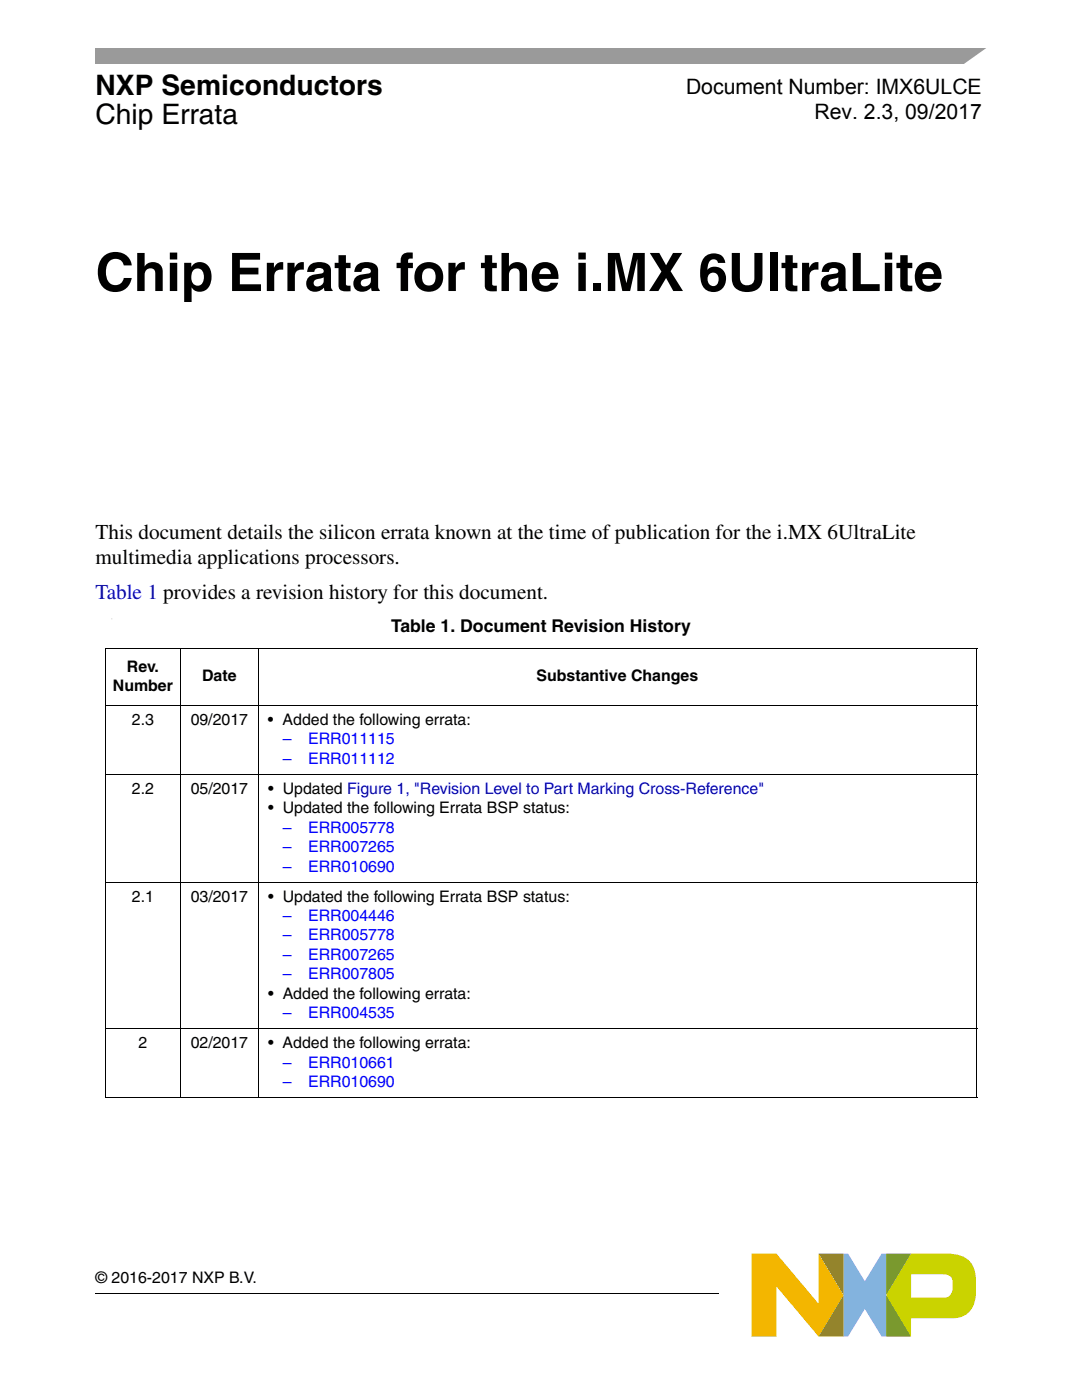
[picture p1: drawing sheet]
<svg xmlns="http://www.w3.org/2000/svg" width="216mm" height="279mm" viewBox="0 0 216 279" stroke-linecap="round" stroke-linejoin="round" font-family="sans-serif">
<defs><g id="words">
<text font-size="10.6" x="19" y="58.1">Chip Errata for the i.MX 6UltraLite</text>
<g font-size="5.6">
<text x="19" y="19.1">NXP Semiconductors</text>
<text x="19" y="24.8">Chip Errata</text>
</g>
<g font-size="4.2">
<text x="136.9" y="18.8">Document Number: IMX6ULCE</text>
<text x="162.5" y="23.8">Rev. 2.3, 09/2017</text>
<text x="19" y="107.6">This document details the silicon errata known at the time of publication for the i.MX 6UltraLite</text>
<text x="19" y="112.5">multimedia applications processors.</text>
</g>
<text font-size="4.2" fill="#0000c2" x="19" y="119.6">Table 1 provides a revision history for this document.</text>
<text font-size="3.5" x="78" y="126.2">Table 1. Document Revision History</text>
<g font-size="3.2">
<text x="22.5" y="137.9">Number</text>
<text x="25.3" y="134">Rev.</text>
<text x="40.3" y="136">Date</text>
<text x="107.1" y="136">Substantive Changes</text>
<text x="26.3" y="144.6">2.3</text>
<text x="38" y="144.6">09/2017</text>
<text x="53.5" y="144.6">• Added the following errata:</text>
<text x="26.3" y="158.4">2.2</text>
<text x="38.1" y="158.4">05/2017</text>
<text x="53.5" y="158.4">• Updated Figure 1, &quot;Revision Level to Part Marking Cross-Reference&quot;</text>
<text x="53.5" y="162.3">• Updated the following Errata BSP status:</text>
<text x="26.3" y="179.9">2.1</text>
<text x="38.1" y="179.9">03/2017</text>
<text x="53.5" y="179.9">• Updated the following Errata BSP status:</text>
<text x="53.5" y="199.3">• Added the following errata:</text>
<text x="27.6" y="209.2">2</text>
<text x="38.1" y="209.2">02/2017</text>
<text x="53.5" y="209.2">• Added the following errata:</text>
<text x="19" y="256.1">© 2016-2017 NXP B.V.</text>
</g>
<g font-size="3.2" fill="#00f">
<text x="56.4" y="148.5">–</text>
<text x="61.5" y="148.5">ERR011115</text>
<text x="56.4" y="152.4">–</text>
<text x="61.5" y="152.4">ERR011112</text>
<text x="56.4" y="166.2">–</text>
<text x="61.5" y="166.2">ERR005778</text>
<text x="56.4" y="170">–</text>
<text x="56.4" y="173.9">–</text>
<text x="61.5" y="170">ERR007265</text>
<text x="61.5" y="173.9">ERR010690</text>
<text x="56.4" y="183.8">–</text>
<text x="61.5" y="183.8">ERR004446</text>
<text x="56.4" y="187.7">–</text>
<text x="56.4" y="191.6">–</text>
<text x="61.5" y="187.7">ERR005778</text>
<text x="61.5" y="191.6">ERR007265</text>
<text x="56.4" y="195.4">–</text>
<text x="61.5" y="195.4">ERR007805</text>
<text x="56.4" y="203.2">–</text>
<text x="61.5" y="203.2">ERR004535</text>
<text x="56.4" y="213.1">–</text>
<text x="61.5" y="213.1">ERR010661</text>
<text x="56.4" y="217">–</text>
<text x="61.5" y="217">ERR010690</text>
</g>
</g></defs>
<path d="M19 9.5h177.8v3.2h-177.8z" fill="#9a9a9a"/>
<path d="M192 13l5.3-3.8h1.5v3.8z" fill="#fff"/>
<path d="M19 258.1h124.5" fill="none" stroke="#000" stroke-width=".2"/>
<path d="M149.8 250.1h45v16.8h-45z" fill="#fff"/>
<path d="M168.3 250.2h.9l3.4 5.5 3.3-5.5h.9v16.5h-.9l-3.3-5.5-3.4 5.5h-.9z" fill="#83b3de"/>
<path d="M163.3 250.2h5v16.5h-5l5-8.2z" fill="#94842c"/>
<path d="M176.8 250.2h5l-5 8.3 5 8.2h-5z" fill="#779925"/>
<path d="M181.8 254.3h6.3a1.65 1.65 0 0 1 2 1.8v.8a1.83 1.83 0 0 1-1.6 2.1h-6.7zM181.8 250.2l-5 8.3 5 8.2v-3.6h8.4a4.4 4.4 0 0 0 4.5-4.5v-.8a10.7 10.7 0 0 0-.7-5.3 4.5 4.5 0 0 0-3.8-2.2z" fill="#cad300"/>
<path d="M150 250.2h4.9l8.4 10v-10l5 8.3-5 8.2-8.4-10v10h-4.9z" fill="#f3b600"/>
<path d="M20.9 129.5h174.1M21 129.6v89.4M36 129.4v89.8M51.5 129.4v89.8M194.9 129.6v89.4M20.9 140.8h174.1M20.9 154.5h174.1M20.9 176h174.1M20.9 205.3h174.1M20.9 219.1h174.1" fill="none" stroke="#000" stroke-width=".2"/>
<use href="#words"/>
</svg>
